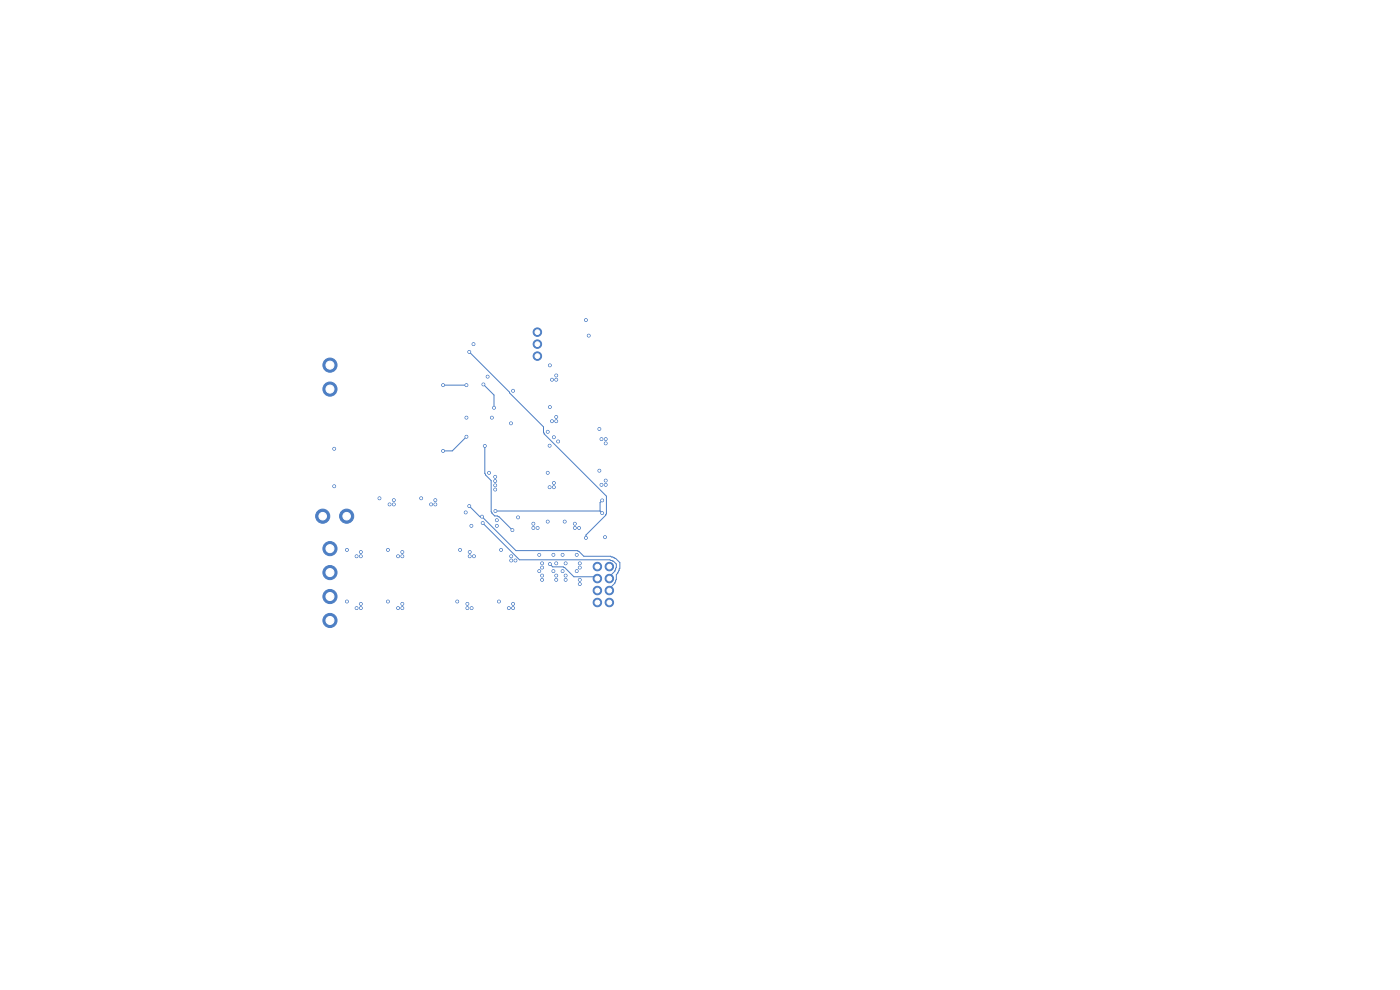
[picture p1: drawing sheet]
<svg xmlns="http://www.w3.org/2000/svg" width="297mm" height="210mm" viewBox="0 0 297 210" stroke-linecap="round" stroke-linejoin="round" font-family="sans-serif">
<g fill="#4d7fc4" stroke="#4d7fc4" stroke-width=".21">
<circle cx="70" cy="116.4" r="1.5"/>
<circle cx="70" cy="121.5" r="1.5"/>
<circle cx="70" cy="126.5" r="1.5"/>
<circle cx="70" cy="131.6" r="1.5"/>
<circle cx="126.7" cy="120.2" r=".9"/>
<circle cx="129.3" cy="120.2" r=".9"/>
<circle cx="126.7" cy="122.7" r=".9"/>
<circle cx="129.3" cy="122.7" r=".9"/>
<circle cx="126.7" cy="125.3" r=".9"/>
<circle cx="129.3" cy="125.3" r=".9"/>
<circle cx="126.7" cy="127.8" r=".9"/>
<circle cx="129.3" cy="127.8" r=".9"/>
<circle cx="68.5" cy="109.5" r="1.5"/>
<circle cx="73.5" cy="109.5" r="1.5"/>
<circle cx="70" cy="77.5" r="1.5"/>
<circle cx="70" cy="82.5" r="1.5"/>
<circle cx="114" cy="70.5" r=".9"/>
<circle cx="114" cy="73" r=".9"/>
<circle cx="114" cy="75.5" r=".9"/>
<circle cx="82.3" cy="127.6" r=".3"/>
<circle cx="105.8" cy="127.6" r=".3"/>
<circle cx="106.3" cy="116.7" r=".3"/>
<circle cx="82.3" cy="116.7" r=".3"/>
<circle cx="89.4" cy="105.7" r=".3"/>
<circle cx="119.8" cy="110.7" r=".3"/>
<circle cx="116.7" cy="77.5" r=".3"/>
<circle cx="127.1" cy="91" r=".3"/>
<circle cx="116.2" cy="91.6" r=".3"/>
<circle cx="117.4" cy="117.7" r=".3"/>
<circle cx="122.4" cy="117.7" r=".3"/>
<circle cx="117.4" cy="121.2" r=".3"/>
<circle cx="122.4" cy="121.2" r=".3"/>
<circle cx="128.4" cy="113.9" r=".3"/>
<circle cx="100.4" cy="73" r=".3"/>
<circle cx="100" cy="111.5" r=".3"/>
<circle cx="105.4" cy="111.5" r=".3"/>
<circle cx="105.4" cy="110.4" r=".3"/>
<circle cx="109.9" cy="109.8" r=".3"/>
<circle cx="99" cy="88.6" r=".3"/>
<circle cx="104.4" cy="88.6" r=".3"/>
<circle cx="108.4" cy="89.8" r=".3"/>
<circle cx="108.8" cy="82.9" r=".3"/>
<circle cx="103.4" cy="79.9" r=".3"/>
<circle cx="103.7" cy="100.3" r=".3"/>
<circle cx="98.8" cy="108.7" r=".3"/>
<circle cx="124.9" cy="71.2" r=".3"/>
<circle cx="124.3" cy="67.9" r=".3"/>
<circle cx="73.6" cy="127.6" r=".3"/>
<circle cx="97" cy="127.6" r=".3"/>
<circle cx="97.6" cy="116.7" r=".3"/>
<circle cx="73.6" cy="116.7" r=".3"/>
<circle cx="80.5" cy="105.7" r=".3"/>
<circle cx="116.2" cy="110.7" r=".3"/>
<circle cx="116.7" cy="86.4" r=".3"/>
<circle cx="127.1" cy="99.8" r=".3"/>
<circle cx="116.2" cy="100.3" r=".3"/>
<circle cx="114.4" cy="117.7" r=".3"/>
<circle cx="119.4" cy="117.7" r=".3"/>
<circle cx="114.4" cy="121.2" r=".3"/>
<circle cx="119.4" cy="121.2" r=".3"/>
<circle cx="70.9" cy="95.2" r=".3"/>
<circle cx="70.9" cy="103.1" r=".3"/>
<circle cx="94" cy="81.7" r=".3"/>
<circle cx="99" cy="81.7" r=".3"/>
<circle cx="94" cy="95.7" r=".3"/>
<circle cx="99" cy="92.7" r=".3"/>
<circle cx="104.8" cy="86.5" r=".3"/>
<circle cx="102.5" cy="81.6" r=".3"/>
<circle cx="102.4" cy="111" r=".3"/>
<circle cx="105.1" cy="108.4" r=".3"/>
<circle cx="127.8" cy="108.8" r=".3"/>
<circle cx="127.8" cy="106.1" r=".3"/>
<circle cx="102.3" cy="109.6" r=".3"/>
<circle cx="99.5" cy="107.4" r=".3"/>
<circle cx="116.7" cy="119.7" r=".3"/>
<circle cx="108.7" cy="112.5" r=".3"/>
<circle cx="102.8" cy="94.6" r=".3"/>
<circle cx="124.3" cy="114.1" r=".3"/>
<circle cx="99.5" cy="74.7" r=".3"/>
<circle cx="105.1" cy="102.1" r=".3"/>
<circle cx="105.1" cy="103" r=".3"/>
<circle cx="105.1" cy="101.1" r=".3"/>
<circle cx="105.1" cy="103.8" r=".3"/>
<circle cx="76.6" cy="129" r=".3"/>
<circle cx="75.7" cy="129" r=".3"/>
<circle cx="76.6" cy="128.1" r=".3"/>
<circle cx="99.1" cy="129" r=".3"/>
<circle cx="100.1" cy="129" r=".3"/>
<circle cx="99.1" cy="128.1" r=".3"/>
<circle cx="99.7" cy="118" r=".3"/>
<circle cx="100.5" cy="118" r=".3"/>
<circle cx="99.7" cy="117.1" r=".3"/>
<circle cx="76.6" cy="118" r=".3"/>
<circle cx="75.7" cy="118" r=".3"/>
<circle cx="76.6" cy="117.1" r=".3"/>
<circle cx="83.6" cy="107" r=".3"/>
<circle cx="82.7" cy="107" r=".3"/>
<circle cx="83.6" cy="106.1" r=".3"/>
<circle cx="113.1" cy="112" r=".3"/>
<circle cx="114.1" cy="112" r=".3"/>
<circle cx="113.1" cy="111.1" r=".3"/>
<circle cx="118" cy="89.4" r=".3"/>
<circle cx="118" cy="88.4" r=".3"/>
<circle cx="117.1" cy="89.4" r=".3"/>
<circle cx="128.5" cy="102.8" r=".3"/>
<circle cx="128.5" cy="102" r=".3"/>
<circle cx="127.6" cy="102.8" r=".3"/>
<circle cx="117.5" cy="103.4" r=".3"/>
<circle cx="117.5" cy="102.5" r=".3"/>
<circle cx="116.6" cy="103.4" r=".3"/>
<circle cx="85.4" cy="129" r=".3"/>
<circle cx="84.4" cy="129" r=".3"/>
<circle cx="85.4" cy="128.1" r=".3"/>
<circle cx="108.8" cy="129" r=".3"/>
<circle cx="108" cy="129" r=".3"/>
<circle cx="108.8" cy="128.1" r=".3"/>
<circle cx="108.4" cy="118" r=".3"/>
<circle cx="109.4" cy="118.9" r=".3"/>
<circle cx="108.4" cy="118.9" r=".3"/>
<circle cx="85.4" cy="118" r=".3"/>
<circle cx="84.4" cy="118" r=".3"/>
<circle cx="85.4" cy="117.1" r=".3"/>
<circle cx="92.4" cy="107" r=".3"/>
<circle cx="91.4" cy="107" r=".3"/>
<circle cx="92.4" cy="106.1" r=".3"/>
<circle cx="121.9" cy="112" r=".3"/>
<circle cx="122.8" cy="112" r=".3"/>
<circle cx="122" cy="111.1" r=".3"/>
<circle cx="118" cy="80.6" r=".3"/>
<circle cx="118" cy="79.7" r=".3"/>
<circle cx="117.1" cy="80.6" r=".3"/>
<circle cx="128.5" cy="93.1" r=".3"/>
<circle cx="128.5" cy="94" r=".3"/>
<circle cx="127.6" cy="93.1" r=".3"/>
<circle cx="118.4" cy="93.7" r=".3"/>
<circle cx="116.6" cy="94.5" r=".3"/>
<circle cx="117.5" cy="92.8" r=".3"/>
<circle cx="115" cy="119.5" r=".3"/>
<circle cx="115" cy="120.4" r=".3"/>
<circle cx="120" cy="119.5" r=".3"/>
<circle cx="115" cy="123" r=".3"/>
<circle cx="115" cy="122.1" r=".3"/>
<circle cx="120" cy="123" r=".3"/>
<circle cx="120" cy="122.1" r=".3"/>
<circle cx="118" cy="119.5" r=".3"/>
<circle cx="123" cy="119.5" r=".3"/>
<circle cx="123" cy="120.4" r=".3"/>
<circle cx="118" cy="123" r=".3"/>
<circle cx="118" cy="122.1" r=".3"/>
<circle cx="123" cy="123" r=".3"/>
<circle cx="123" cy="123.9" r=".3"/>
</g>
<path d="M99.6 74.7l15.7 15.9v1.2l.2 .3 13.1 13.2v3.7l-4.3 4.5v.6M94 81.7h4.9M98.9 92.7l-3 3h-1.9M102.5 81.6l2.3 2.2v2.7M102.8 94.6v5.9l1.4 1.5v6.6l.8 .9 .8 .1 2.9 2.9M99.6 107.4l2.2 2.2h.5l7.1 7.2h13.1l1.4 1.2h5.6l1.1 .5 .9 .9v1.2l-.5 1-.2 .3-.2 1.5-.9 1.1-.4 .8M102.4 111l7.8 7.8h19.2l.7 .3 .7 .6v.7l-.3 .8-.8 .7-.4 .8M105.1 108.4h22.2M116.6 119.7l.6 .6h2.3l.3 .1 1.9 2h4.2l.8 .3M127.3 108.4l.5 .5M127.8 106.2l-.5 .4v1.8" fill="none" stroke="#4d7fc4" stroke-width=".21"/>
<g fill="#fff" stroke="#fff" stroke-width=".21">
<circle cx="82.3" cy="127.6" r=".15"/>
<circle cx="105.9" cy="127.6" r=".15"/>
<circle cx="106.3" cy="116.6" r=".15"/>
<circle cx="82.3" cy="116.6" r=".15"/>
<circle cx="89.3" cy="105.7" r=".15"/>
<circle cx="119.8" cy="110.6" r=".15"/>
<circle cx="116.6" cy="77.5" r=".15"/>
<circle cx="127.1" cy="91" r=".15"/>
<circle cx="116.2" cy="91.6" r=".15"/>
<circle cx="117.4" cy="117.7" r=".15"/>
<circle cx="122.3" cy="117.7" r=".15"/>
<circle cx="117.4" cy="121.2" r=".15"/>
<circle cx="122.3" cy="121.2" r=".15"/>
<circle cx="128.3" cy="113.9" r=".15"/>
<circle cx="100.4" cy="73" r=".15"/>
<circle cx="100" cy="111.6" r=".15"/>
<circle cx="105.4" cy="111.6" r=".15"/>
<circle cx="105.4" cy="110.3" r=".15"/>
<circle cx="109.9" cy="109.7" r=".15"/>
<circle cx="98.9" cy="88.6" r=".15"/>
<circle cx="104.3" cy="88.6" r=".15"/>
<circle cx="108.4" cy="89.8" r=".15"/>
<circle cx="108.9" cy="82.9" r=".15"/>
<circle cx="103.4" cy="79.9" r=".15"/>
<circle cx="103.7" cy="100.3" r=".15"/>
<circle cx="98.8" cy="108.7" r=".15"/>
<circle cx="124.9" cy="71.2" r=".15"/>
<circle cx="124.3" cy="67.9" r=".15"/>
<circle cx="73.6" cy="127.6" r=".15"/>
<circle cx="97" cy="127.6" r=".15"/>
<circle cx="97.6" cy="116.6" r=".15"/>
<circle cx="73.6" cy="116.6" r=".15"/>
<circle cx="80.5" cy="105.7" r=".15"/>
<circle cx="116.2" cy="110.6" r=".15"/>
<circle cx="116.6" cy="86.4" r=".15"/>
<circle cx="127.1" cy="99.9" r=".15"/>
<circle cx="116.2" cy="100.3" r=".15"/>
<circle cx="114.4" cy="117.7" r=".15"/>
<circle cx="119.3" cy="117.7" r=".15"/>
<circle cx="114.4" cy="121.2" r=".15"/>
<circle cx="119.3" cy="121.2" r=".15"/>
<circle cx="70.9" cy="95.2" r=".15"/>
<circle cx="70.9" cy="103.2" r=".15"/>
<circle cx="94" cy="81.7" r=".15"/>
<circle cx="98.9" cy="81.7" r=".15"/>
<circle cx="94" cy="95.6" r=".15"/>
<circle cx="98.9" cy="92.6" r=".15"/>
<circle cx="104.8" cy="86.5" r=".15"/>
<circle cx="102.6" cy="81.5" r=".15"/>
<circle cx="102.4" cy="110.9" r=".15"/>
<circle cx="105.1" cy="108.4" r=".15"/>
<circle cx="127.7" cy="108.9" r=".15"/>
<circle cx="127.7" cy="106.2" r=".15"/>
<circle cx="102.3" cy="109.6" r=".15"/>
<circle cx="99.6" cy="107.3" r=".15"/>
<circle cx="116.6" cy="119.6" r=".15"/>
<circle cx="108.7" cy="112.5" r=".15"/>
<circle cx="102.9" cy="94.6" r=".15"/>
<circle cx="124.3" cy="114.1" r=".15"/>
<circle cx="99.6" cy="74.6" r=".15"/>
<circle cx="105" cy="102.1" r=".15"/>
<circle cx="105.1" cy="102.9" r=".15"/>
<circle cx="105" cy="101.2" r=".15"/>
<circle cx="105" cy="103.9" r=".15"/>
<circle cx="76.5" cy="129" r=".15"/>
<circle cx="75.7" cy="129" r=".15"/>
<circle cx="76.5" cy="128.1" r=".15"/>
<circle cx="99.2" cy="129" r=".15"/>
<circle cx="100.1" cy="129" r=".15"/>
<circle cx="99.2" cy="128.1" r=".15"/>
<circle cx="99.6" cy="118" r=".15"/>
<circle cx="100.6" cy="118" r=".15"/>
<circle cx="99.6" cy="117.1" r=".15"/>
<circle cx="76.5" cy="118" r=".15"/>
<circle cx="75.6" cy="118" r=".15"/>
<circle cx="76.5" cy="117.1" r=".15"/>
<circle cx="83.5" cy="107" r=".15"/>
<circle cx="82.6" cy="107" r=".15"/>
<circle cx="83.5" cy="106.1" r=".15"/>
<circle cx="113.2" cy="112" r=".15"/>
<circle cx="114" cy="112" r=".15"/>
<circle cx="113.1" cy="111.1" r=".15"/>
<circle cx="118" cy="89.4" r=".15"/>
<circle cx="118" cy="88.5" r=".15"/>
<circle cx="117.1" cy="89.3" r=".15"/>
<circle cx="128.5" cy="102.9" r=".15"/>
<circle cx="128.5" cy="101.9" r=".15"/>
<circle cx="127.6" cy="102.9" r=".15"/>
<circle cx="117.5" cy="103.3" r=".15"/>
<circle cx="117.5" cy="102.4" r=".15"/>
<circle cx="116.6" cy="103.3" r=".15"/>
<circle cx="85.4" cy="129" r=".15"/>
<circle cx="84.5" cy="129" r=".15"/>
<circle cx="85.3" cy="128.1" r=".15"/>
<circle cx="108.9" cy="129" r=".15"/>
<circle cx="107.9" cy="129" r=".15"/>
<circle cx="108.9" cy="128.1" r=".15"/>
<circle cx="108.4" cy="118" r=".15"/>
<circle cx="109.3" cy="118.9" r=".15"/>
<circle cx="108.4" cy="118.9" r=".15"/>
<circle cx="85.3" cy="118" r=".15"/>
<circle cx="84.5" cy="118" r=".15"/>
<circle cx="85.3" cy="117.1" r=".15"/>
<circle cx="92.3" cy="107" r=".15"/>
<circle cx="91.5" cy="107" r=".15"/>
<circle cx="92.3" cy="106.1" r=".15"/>
<circle cx="122" cy="112" r=".15"/>
<circle cx="122.9" cy="112" r=".15"/>
<circle cx="122" cy="111.1" r=".15"/>
<circle cx="118" cy="80.5" r=".15"/>
<circle cx="118" cy="79.6" r=".15"/>
<circle cx="117.1" cy="80.5" r=".15"/>
<circle cx="128.5" cy="93.2" r=".15"/>
<circle cx="128.5" cy="94" r=".15"/>
<circle cx="127.6" cy="93.2" r=".15"/>
<circle cx="118.4" cy="93.6" r=".15"/>
<circle cx="116.6" cy="94.6" r=".15"/>
<circle cx="117.5" cy="92.7" r=".15"/>
<circle cx="115" cy="119.5" r=".15"/>
<circle cx="115" cy="120.4" r=".15"/>
<circle cx="120" cy="119.5" r=".15"/>
<circle cx="115" cy="123" r=".15"/>
<circle cx="115" cy="122.1" r=".15"/>
<circle cx="120" cy="123" r=".15"/>
<circle cx="120" cy="122.1" r=".15"/>
<circle cx="118" cy="119.5" r=".15"/>
<circle cx="123" cy="119.5" r=".15"/>
<circle cx="123" cy="120.4" r=".15"/>
<circle cx="118" cy="123" r=".15"/>
<circle cx="118" cy="122.1" r=".15"/>
<circle cx="123" cy="123" r=".15"/>
<circle cx="123" cy="123.9" r=".15"/>
<circle cx="70" cy="116.4" r=".85"/>
<circle cx="70" cy="121.5" r=".85"/>
<circle cx="70" cy="126.5" r=".85"/>
<circle cx="70" cy="131.6" r=".85"/>
<circle cx="126.7" cy="120.2" r=".5"/>
<circle cx="129.3" cy="120.2" r=".5"/>
<circle cx="126.7" cy="122.7" r=".5"/>
<circle cx="129.3" cy="122.7" r=".5"/>
<circle cx="126.7" cy="125.3" r=".5"/>
<circle cx="129.3" cy="125.3" r=".5"/>
<circle cx="126.7" cy="127.8" r=".5"/>
<circle cx="129.3" cy="127.8" r=".5"/>
<circle cx="68.5" cy="109.5" r=".8"/>
<circle cx="73.5" cy="109.5" r=".8"/>
<circle cx="70" cy="77.5" r=".85"/>
<circle cx="70" cy="82.5" r=".85"/>
<circle cx="114" cy="70.5" r=".5"/>
<circle cx="114" cy="73" r=".5"/>
<circle cx="114" cy="75.5" r=".5"/>
</g>
</svg>
